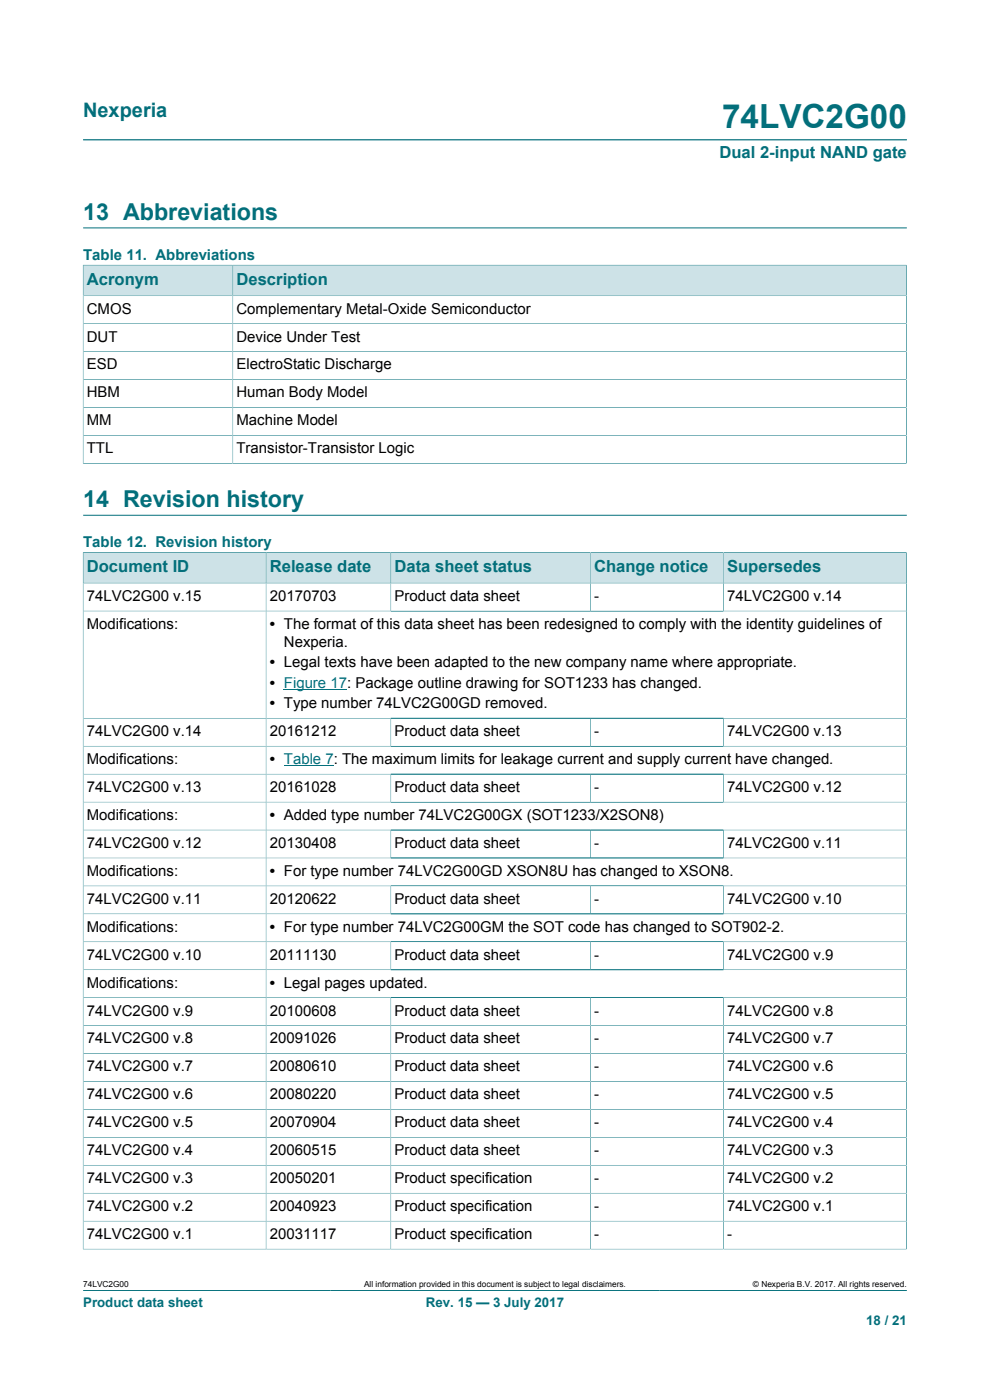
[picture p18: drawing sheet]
<svg xmlns="http://www.w3.org/2000/svg" width="210mm" height="297mm" viewBox="0 0 210 297" stroke-linecap="round" stroke-linejoin="round" font-family="sans-serif">
<defs><g id="words">
<text font-size="7.1" fill="#036f7b" x="153.2" y="27.2">74LVC2G00</text>
<g font-size="4.9" fill="#036f7b">
<text x="17.6" y="46.6">13 Abbreviations</text>
<text x="17.6" y="107.5">14 Revision history</text>
</g>
<text font-size="4.2" fill="#036f7b" x="17.6" y="24.8">Nexperia</text>
<g font-size="3.5" fill="#036f7b">
<text x="152.6" y="33.5">Dual 2-input NAND gate</text>
<text x="18.4" y="60.4">Acronym</text>
<text x="50.2" y="60.4">Description</text>
<text x="18.4" y="121.4">Document ID</text>
<text x="57.2" y="121.4">Release date</text>
<text x="83.7" y="121.4">Data sheet status</text>
<text x="126" y="121.4">Change notice</text>
<text x="154.2" y="121.4">Supersedes</text>
</g>
<g font-size="3.2" fill="#036f7b">
<text x="17.6" y="55.2">Table 11. Abbreviations</text>
<text x="17.6" y="116.1">Table 12. Revision history</text>
</g>
<g font-size="3.2">
<text x="18.4" y="66.5">CMOS</text>
<text x="50.2" y="66.5">Complementary Metal-Oxide Semiconductor</text>
<text x="18.4" y="72.4">DUT</text>
<text x="50.2" y="72.4">Device Under Test</text>
<text x="18.4" y="78.4">ESD</text>
<text x="50.2" y="78.4">ElectroStatic Discharge</text>
<text x="18.4" y="84.3">HBM</text>
<text x="50.2" y="84.3">Human Body Model</text>
<text x="18.4" y="90.2">MM</text>
<text x="50.2" y="90.2">Machine Model</text>
<text x="18.4" y="96.2">TTL</text>
<text x="50.2" y="96.2">Transistor-Transistor Logic</text>
<text x="18.4" y="127.5">74LVC2G00 v.15</text>
<text x="57.2" y="127.5">20170703</text>
<text x="83.7" y="127.5">Product data sheet</text>
<text x="126" y="127.5">-</text>
<text x="154.2" y="127.5">74LVC2G00 v.14</text>
<text x="18.4" y="133.4">Modifications:</text>
<text x="57.2" y="133.4">• The format of this data sheet has been redesigned to comply with the identity guidelines of</text>
<text x="60.2" y="137.2">Nexperia.</text>
<text x="57.2" y="141.6">• Legal texts have been adapted to the new company name where appropriate.</text>
<text x="57.2" y="145.9">• Figure 17: Package outline drawing for SOT1233 has changed.</text>
<text x="57.2" y="150.2">• Type number 74LVC2G00GD removed.</text>
<text x="18.4" y="156.2">74LVC2G00 v.14</text>
<text x="57.2" y="156.2">20161212</text>
<text x="83.7" y="156.2">Product data sheet</text>
<text x="126" y="156.2">-</text>
<text x="154.2" y="156.2">74LVC2G00 v.13</text>
<text x="18.4" y="162.1">Modifications:</text>
<text x="57.2" y="162.1">• Table 7: The maximum limits for leakage current and supply current have changed.</text>
<text x="18.4" y="168">74LVC2G00 v.13</text>
<text x="18.4" y="173.9">Modifications:</text>
<text x="57.2" y="168">20161028</text>
<text x="57.2" y="173.9">• Added type number 74LVC2G00GX (SOT1233/X2SON8)</text>
<text x="83.7" y="168">Product data sheet</text>
<text x="126" y="168">-</text>
<text x="154.2" y="168">74LVC2G00 v.12</text>
<text x="18.4" y="179.9">74LVC2G00 v.12</text>
<text x="57.2" y="179.9">20130408</text>
<text x="83.7" y="179.9">Product data sheet</text>
<text x="126" y="179.9">-</text>
<text x="154.2" y="179.9">74LVC2G00 v.11</text>
<text x="18.4" y="185.8">Modifications:</text>
<text x="57.2" y="185.8">• For type number 74LVC2G00GD XSON8U has changed to XSON8.</text>
<text x="18.4" y="191.7">74LVC2G00 v.11</text>
<text x="57.2" y="191.7">20120622</text>
<text x="83.7" y="191.7">Product data sheet</text>
<text x="126" y="191.7">-</text>
<text x="154.2" y="191.7">74LVC2G00 v.10</text>
<text x="18.4" y="197.7">Modifications:</text>
<text x="57.2" y="197.7">• For type number 74LVC2G00GM the SOT code has changed to SOT902-2.</text>
<text x="18.4" y="203.6">74LVC2G00 v.10</text>
<text x="57.2" y="203.6">20111130</text>
<text x="83.7" y="203.6">Product data sheet</text>
<text x="126" y="203.6">-</text>
<text x="154.2" y="203.6">74LVC2G00 v.9</text>
<text x="18.4" y="209.5">Modifications:</text>
<text x="57.2" y="209.5">• Legal pages updated.</text>
<text x="18.4" y="215.4">74LVC2G00 v.9</text>
<text x="57.2" y="215.4">20100608</text>
<text x="83.7" y="215.4">Product data sheet</text>
<text x="126" y="215.4">-</text>
<text x="154.2" y="215.4">74LVC2G00 v.8</text>
<text x="18.4" y="221.4">74LVC2G00 v.8</text>
<text x="57.2" y="221.4">20091026</text>
<text x="83.7" y="221.4">Product data sheet</text>
<text x="126" y="221.4">-</text>
<text x="154.2" y="221.4">74LVC2G00 v.7</text>
<text x="18.4" y="227.3">74LVC2G00 v.7</text>
<text x="57.2" y="227.3">20080610</text>
<text x="83.7" y="227.3">Product data sheet</text>
<text x="126" y="227.3">-</text>
<text x="154.2" y="227.3">74LVC2G00 v.6</text>
<text x="18.4" y="233.2">74LVC2G00 v.6</text>
<text x="57.2" y="233.2">20080220</text>
<text x="83.7" y="233.2">Product data sheet</text>
<text x="126" y="233.2">-</text>
<text x="154.2" y="233.2">74LVC2G00 v.5</text>
<text x="18.4" y="239.1">74LVC2G00 v.5</text>
<text x="57.2" y="239.1">20070904</text>
<text x="83.7" y="239.1">Product data sheet</text>
<text x="126" y="239.1">-</text>
<text x="154.2" y="239.1">74LVC2G00 v.4</text>
<text x="18.4" y="245.1">74LVC2G00 v.4</text>
<text x="57.2" y="245.1">20060515</text>
<text x="83.7" y="245.1">Product data sheet</text>
<text x="126" y="245.1">-</text>
<text x="154.2" y="245.1">74LVC2G00 v.3</text>
<text x="18.4" y="251">74LVC2G00 v.3</text>
<text x="57.2" y="251">20050201</text>
<text x="83.7" y="251">Product specification</text>
<text x="126" y="251">-</text>
<text x="154.2" y="251">74LVC2G00 v.2</text>
<text x="18.4" y="256.9">74LVC2G00 v.2</text>
<text x="57.2" y="256.9">20040923</text>
<text x="83.7" y="256.9">Product specification</text>
<text x="126" y="256.9">-</text>
<text x="154.2" y="256.9">74LVC2G00 v.1</text>
<text x="18.4" y="262.8">74LVC2G00 v.1</text>
<text x="57.2" y="262.8">20031117</text>
<text x="83.7" y="262.8">Product specification</text>
<text x="126" y="262.8">-</text>
<text x="154.2" y="262.8">-</text>
</g>
<g font-size="2.8" fill="#036f7b">
<text x="17.6" y="277.3">Product data sheet</text>
<text x="90.3" y="277.3">Rev. 15 — 3 July 2017</text>
<text x="183.7" y="281">18 / 21</text>
</g>
<g font-size="1.8">
<text x="17.6" y="273.1">74LVC2G00</text>
<text x="77.2" y="273.1">All information provided in this document is subject to legal disclaimers.</text>
<text x="159.7" y="273.1">© Nexperia B.V. 2017. All rights reserved.</text>
</g>
</g></defs>
<path d="M17.6 29.7h174.8M17.6 48.3h174.8M17.6 273.8h174.8" fill="none" stroke="#036f7b" stroke-width=".21"/>
<path d="M17.7 56.3h31.6v6.4h-31.6z" fill="#cde2e7"/>
<path d="M17.6 56.2v6.5h31.8v-6.5h-31.8" fill="none" stroke="#036f7b" stroke-width=".21"/>
<path d="M49.5 56.3h142.7v6.4h-142.7z" fill="#cde2e7"/>
<path d="M192.3 56.2v42.2M192.3 56.2h-142.9v42.1M17.6 68.7h174.7M17.6 74.6h174.7M192.3 62.7h-174.7v35.7M17.6 98.3h174.7M17.6 80.5h174.7M17.6 86.4h174.7M17.6 92.4h174.7M17.6 109.3h174.8" fill="none" stroke="#036f7b" stroke-width=".21"/>
<path d="M17.7 117.3h38.7v6.3h-38.7z" fill="#cde2e7"/>
<path d="M17.6 117.1v6.6h38.8v-6.5h-38.8" fill="none" stroke="#036f7b" stroke-width=".21"/>
<path d="M56.5 117.3h26.3v6.3h-26.3z" fill="#cde2e7"/>
<path d="M56.4 117.2h26.5v6.5h-26.5z" fill="none" stroke="#036f7b" stroke-width=".21"/>
<path d="M83 117.3h42.2v6.3h-42.2z" fill="#cde2e7"/>
<path d="M82.9 117.2h42.3v6.5h-42.3z" fill="none" stroke="#036f7b" stroke-width=".21"/>
<path d="M125.3 117.3h28.1v6.3h-28.1z" fill="#cde2e7"/>
<path d="M125.2 117.2h28.3v6.5h-28.3z" fill="none" stroke="#036f7b" stroke-width=".21"/>
<path d="M153.5 117.3h38.7v6.3h-38.7z" fill="#cde2e7"/>
<g fill="none" stroke="#036f7b" stroke-width=".21">
<path d="M192.3 117.1v148M192.3 117.2h-38.8v12.4M17.6 129.6h174.7M56.4 123.7v141.3M82.9 123.7v5.9M125.2 123.7v5.9M192.3 123.7h-174.7v141.4M17.6 152.4h174.7M17.6 158.3h174.7M82.9 152.4v5.9M125.2 152.4v5.9M153.5 152.4v5.9"/>
<path d="M17.6 164.2h174.7M17.6 170.2h174.7M17.6 176.1h174.7M82.9 164.2v6M82.9 176.1v5.9M125.2 164.2v6M125.2 176.1v5.9M153.5 164.2v6M153.5 176.1v5.9M17.6 182h174.7M17.6 187.9h174.7M17.6 193.9h174.7"/>
<path d="M17.6 199.8h174.7M82.9 187.9v6M82.9 199.8v5.9M125.2 187.9v6M125.2 199.8v5.9M153.5 187.9v6M153.5 199.8v5.9M17.6 205.7h174.7M17.6 211.6h174.7M17.6 217.6h174.7M82.9 211.6v53.4M125.2 211.6v53.4"/>
<path d="M153.5 211.6v53.4M17.6 223.5h174.7M17.6 229.4h174.7M17.6 235.4h174.7M17.6 241.3h174.7M17.6 247.2h174.7M17.6 253.1h174.7M17.6 259.1h174.7M17.6 265h174.7"/>
</g>
<path d="M60.2 146.2h13.4M60.2 162.4h10.6" fill="none" stroke="#00f" stroke-width=".21"/>
<use href="#words"/>
</svg>
